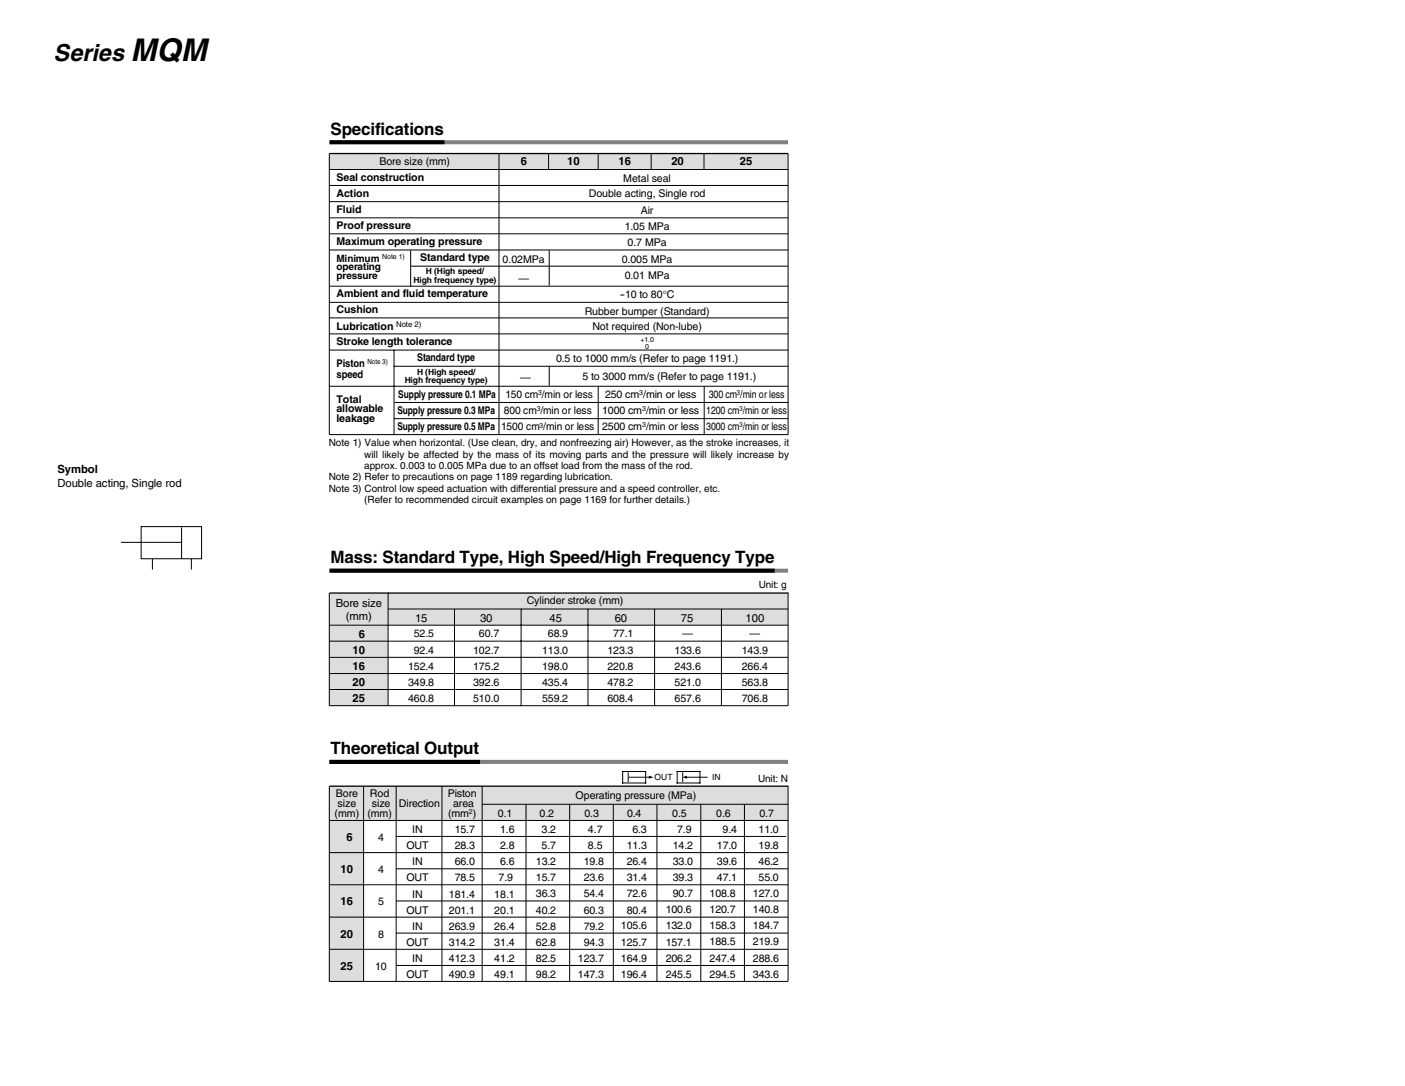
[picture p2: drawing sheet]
<svg xmlns="http://www.w3.org/2000/svg" width="279mm" height="216mm" viewBox="0 0 279 216" stroke-linecap="round" stroke-linejoin="round" font-family="sans-serif">
<defs><g id="words">
<text font-size="6.4" x="26" y="12.1">MQM</text>
<text font-size="4.8" x="10.7" y="12.1">Series</text>
<g font-size="3.4">
<text x="65.7" y="26.8">Specifications</text>
<text x="65.7" y="111.9">Mass: Standard Type, High Speed/High Frequency Type</text>
<text x="65.7" y="149.9">Theoretical Output</text>
</g>
<g font-size="2.2">
<text x="103.6" y="32.9">6</text>
<text x="112.8" y="32.9">10</text>
<text x="123" y="32.9">16</text>
<text x="133.5" y="32.9">20</text>
<text x="147.2" y="32.9">25</text>
<text x="11.4" y="94">Symbol</text>
<text x="11.4" y="96.8">Double acting, Single rod</text>
<text x="66.8" y="120.6">Bore size</text>
<text x="68.7" y="123.3">(mm)</text>
<text x="82.5" y="123.7">15</text>
<text x="95.5" y="123.7">30</text>
<text x="109.3" y="123.7">45</text>
<text x="122.3" y="123.7">60</text>
<text x="135.4" y="123.7">75</text>
<text x="148.3" y="123.7">100</text>
<text x="70.1" y="130">10</text>
<text x="71.3" y="126.8">6</text>
<text x="70.1" y="133.2">16</text>
<text x="70.1" y="136.4">20</text>
<text x="70.1" y="139.6">25</text>
<text x="68.9" y="167.2">6</text>
<text x="67.7" y="173.6">10</text>
<text x="67.7" y="180">16</text>
<text x="67.7" y="186.4">20</text>
<text x="67.7" y="192.8">25</text>
</g>
<g font-size="2.1">
<text x="66.9" y="35.9">Seal construction</text>
<text x="75.4" y="32.8">Bore size (mm)</text>
<text x="66.9" y="39.2">Action</text>
<text x="117.1" y="39.2">Double acting, Single rod</text>
<text x="124" y="36.2">Metal seal</text>
<text x="66.9" y="42.4">Fluid</text>
<text x="66.9" y="45.6">Proof pressure</text>
<text x="124.2" y="45.7">1.05 MPa</text>
<text x="127.4" y="42.5">Air</text>
<text x="66.9" y="48.7">Maximum operating pressure</text>
<text x="83.6" y="51.9">Standard type</text>
<text x="99.9" y="52.2">0.02MPa</text>
<text x="123.7" y="52.2">0.005 MPa</text>
<text x="124.8" y="49">0.7 MPa</text>
<text x="66.9" y="59.1">Ambient and fluid temperature</text>
<text x="103.1" y="56">—</text>
<text x="123.2" y="59.2">-10 to 80°C</text>
<text x="124.2" y="55.5">0.01 MPa</text>
<text x="66.9" y="62.2">Cushion</text>
<text x="66.9" y="65.6">Lubrication</text>
<text x="116.3" y="62.6">Rubber bumper (Standard)</text>
<text x="117.8" y="65.7">Not required (Non-lube)</text>
<text x="66.9" y="68.6">Stroke length tolerance</text>
<text x="83" y="71.7">Standard type</text>
<text x="110.6" y="71.9">0.5 to 1000 mm/s (Refer to page 1191.)</text>
<text x="66.9" y="73">Piston</text>
<text x="66.9" y="75.2">speed</text>
<text x="103.5" y="75.7">—</text>
<text x="115.8" y="75.6">5 to 3000 mm/s (Refer to page 1191.)</text>
<text x="66.9" y="80.1">Total</text>
<text x="66.9" y="82">allowable</text>
<text x="66.9" y="84">leakage</text>
<text x="79" y="82.4">Supply pressure 0.3 MPa</text>
<text x="79.2" y="79.2">Supply pressure 0.1 MPa</text>
<text x="100.2" y="82.4">800 cm /min or less</text>
<text x="100.5" y="79.2">150 cm /min or less</text>
<text x="119.7" y="82.3">1000 cm /min or less</text>
<text x="120.3" y="79.1">250 cm /min or less</text>
<text x="140.4" y="82.3">1200 cm /min or less</text>
<text x="140.9" y="79.1">300 cm /min or less</text>
<text x="79" y="85.6">Supply pressure 0.5 MPa</text>
<text x="99.7" y="85.6">1500 cm /min or less</text>
<text x="119.7" y="85.5">2500 cm /min or less</text>
<text x="140.4" y="85.5">3000 cm /min or less</text>
<text x="104.8" y="120.1">Cylinder stroke (mm)</text>
<text x="82.3" y="126.7">52.5</text>
<text x="82.3" y="129.9">92.4</text>
<text x="94.1" y="129.9">102.7</text>
<text x="95.2" y="126.7">60.7</text>
<text x="107.8" y="129.9">113.0</text>
<text x="109" y="126.7">68.9</text>
<text x="120.8" y="129.9">123.3</text>
<text x="121.9" y="126.7">77.1</text>
<text x="134.2" y="129.9">133.6</text>
<text x="135.7" y="126.7">—</text>
<text x="147.5" y="129.9">143.9</text>
<text x="149.1" y="126.7">—</text>
<text x="81.2" y="133.1">152.4</text>
<text x="81.2" y="136.3">349.8</text>
<text x="94.1" y="133.1">175.2</text>
<text x="94.1" y="136.3">392.6</text>
<text x="107.8" y="133.1">198.0</text>
<text x="107.8" y="136.3">435.4</text>
<text x="120.8" y="133.1">220.8</text>
<text x="120.8" y="136.3">478.2</text>
<text x="134.2" y="133.1">243.6</text>
<text x="134.2" y="136.3">521.0</text>
<text x="147.5" y="133.1">266.4</text>
<text x="147.5" y="136.3">563.8</text>
<text x="81.2" y="139.5">460.8</text>
<text x="94.1" y="139.5">510.0</text>
<text x="107.8" y="139.5">559.2</text>
<text x="120.8" y="139.5">608.4</text>
<text x="134.2" y="139.5">657.6</text>
<text x="147.5" y="139.5">706.8</text>
<text x="66.8" y="158.5">Bore</text>
<text x="67.1" y="160.5">size</text>
<text x="73.6" y="158.5">Rod</text>
<text x="74" y="160.5">size</text>
<text x="79.3" y="160.5">Direction</text>
<text x="89" y="158.5">Piston</text>
<text x="90.1" y="160.4">area</text>
<text x="114.5" y="158.8">Operating pressure (MPa)</text>
<text x="66.5" y="162.4">(mm)</text>
<text x="73.1" y="162.4">(mm)</text>
<text x="75.2" y="167.2">4</text>
<text x="82" y="165.6">IN</text>
<text x="89.1" y="162.4">(mm )</text>
<text x="90.4" y="165.6">15.7</text>
<text x="99" y="162.4">0.1</text>
<text x="99.4" y="165.6">1.6</text>
<text x="107.3" y="162.4">0.2</text>
<text x="107.7" y="165.6">3.2</text>
<text x="116.2" y="162.4">0.3</text>
<text x="116.9" y="165.6">4.7</text>
<text x="124.7" y="162.4">0.4</text>
<text x="125.8" y="165.6">6.3</text>
<text x="133.7" y="162.4">0.5</text>
<text x="134.7" y="165.6">7.9</text>
<text x="142.4" y="162.4">0.6</text>
<text x="143.7" y="165.6">9.4</text>
<text x="150.8" y="165.5">11.0</text>
<text x="151" y="162.3">0.7</text>
<text x="75.2" y="173.6">4</text>
<text x="80.8" y="168.8">OUT</text>
<text x="82" y="172">IN</text>
<text x="90.4" y="168.8">28.3</text>
<text x="90.4" y="172">66.0</text>
<text x="99.4" y="168.8">2.8</text>
<text x="99.4" y="172">6.6</text>
<text x="106.6" y="172">13.2</text>
<text x="107.7" y="168.8">5.7</text>
<text x="116.1" y="172">19.8</text>
<text x="116.9" y="168.8">8.5</text>
<text x="124.6" y="168.8">11.3</text>
<text x="124.6" y="172">26.4</text>
<text x="133.8" y="168.8">14.2</text>
<text x="133.8" y="172">33.0</text>
<text x="142.5" y="168.7">17.0</text>
<text x="142.5" y="172">39.6</text>
<text x="150.8" y="168.7">19.8</text>
<text x="150.8" y="172">46.2</text>
<text x="75.2" y="180">5</text>
<text x="80.8" y="175.2">OUT</text>
<text x="82" y="178.4">IN</text>
<text x="89.2" y="178.4">181.4</text>
<text x="90.4" y="175.2">78.5</text>
<text x="98.3" y="178.4">18.1</text>
<text x="99.1" y="175.2">7.9</text>
<text x="106.6" y="175.2">15.7</text>
<text x="106.6" y="178.4">36.3</text>
<text x="116.1" y="175.2">23.6</text>
<text x="116.1" y="178.4">54.4</text>
<text x="124.6" y="175.2">31.4</text>
<text x="124.6" y="178.4">72.6</text>
<text x="133.8" y="175.2">39.3</text>
<text x="133.8" y="178.4">90.7</text>
<text x="141.1" y="178.4">108.8</text>
<text x="142.5" y="175.2">47.1</text>
<text x="149.7" y="178.4">127.0</text>
<text x="150.8" y="175.2">55.0</text>
<text x="80.8" y="181.6">OUT</text>
<text x="82" y="184.8">IN</text>
<text x="89.2" y="181.6">201.1</text>
<text x="89.2" y="184.8">263.9</text>
<text x="98.3" y="181.6">20.1</text>
<text x="98.3" y="184.8">26.4</text>
<text x="106.6" y="181.6">40.2</text>
<text x="106.6" y="184.8">52.8</text>
<text x="116.1" y="181.6">60.3</text>
<text x="116.1" y="184.8">79.2</text>
<text x="123.5" y="184.8">105.6</text>
<text x="124.6" y="181.6">80.4</text>
<text x="132.4" y="181.6">100.6</text>
<text x="132.4" y="184.8">132.0</text>
<text x="141.1" y="181.6">120.7</text>
<text x="141.1" y="184.8">158.3</text>
<text x="149.7" y="181.6">140.8</text>
<text x="149.7" y="184.8">184.7</text>
<text x="75.2" y="186.4">8</text>
<text x="80.8" y="188">OUT</text>
<text x="82" y="191.2">IN</text>
<text x="89.2" y="188">314.2</text>
<text x="89.2" y="191.2">412.3</text>
<text x="98.3" y="188">31.4</text>
<text x="98.3" y="191.2">41.2</text>
<text x="106.6" y="188">62.8</text>
<text x="106.6" y="191.2">82.5</text>
<text x="114.9" y="191.2">123.7</text>
<text x="116.1" y="188">94.3</text>
<text x="123.5" y="188">125.7</text>
<text x="123.5" y="191.2">164.9</text>
<text x="132.4" y="188">157.1</text>
<text x="132.4" y="191.2">206.2</text>
<text x="141.1" y="188">188.5</text>
<text x="141.1" y="191.2">247.4</text>
<text x="149.7" y="188">219.9</text>
<text x="149.7" y="191.2">288.6</text>
<text x="74.6" y="192.8">10</text>
<text x="80.8" y="194.4">OUT</text>
<text x="89.2" y="194.4">490.9</text>
<text x="98.3" y="194.4">49.1</text>
<text x="106.6" y="194.4">98.2</text>
<text x="114.9" y="194.4">147.3</text>
<text x="123.5" y="194.4">196.4</text>
<text x="132.4" y="194.4">245.5</text>
<text x="141.1" y="194.4">294.5</text>
<text x="149.7" y="194.4">343.6</text>
</g>
<g font-size="2">
<text x="66.9" y="52.1">Minimum</text>
<text x="66.9" y="53.8">operating</text>
<text x="66.9" y="55.5">pressure</text>
<text x="65.4" y="88.7">Note 1) Value when horizontal. (Use clean, dry, and nonfreezing air) However, as the stroke increases, it</text>
<text x="65.4" y="95.5">Note 2) Refer to precautions on page 1189 regarding lubrication.</text>
<text x="72.4" y="91">will likely be affected by the mass of its moving parts and the pressure will likely increase by</text>
<text x="72.4" y="93.3">approx. 0.003 to 0.005 MPa due to an offset load from the mass of the rod.</text>
<text x="65.4" y="97.8">Note 3) Control low speed actuation with differential pressure and a speed controller, etc.</text>
<text x="72.4" y="100">(Refer to recommended circuit examples on page 1169 for further details.)</text>
<text x="150.9" y="117">Unit: g</text>
<text x="150.7" y="155.4">Unit: N</text>
</g>
<g font-size="1.7">
<text x="82.2" y="56.3">High frequency type)</text>
<text x="84.7" y="54.6">H (High speed/</text>
<text x="80.5" y="76.2">High frequency type)</text>
<text x="82.9" y="74.5">H (High speed/</text>
<text x="130.2" y="155.2">OUT</text>
<text x="141.6" y="155.2">IN</text>
</g>
<text font-size="1.6" x="78.8" y="65.1">Note 2)</text>
<g font-size="1.4">
<text x="76" y="51.5">Note 1)</text>
<text x="127.3" y="67.9">+1.0</text>
<text x="128.3" y="69.3">0</text>
<text x="73.1" y="72.4">Note 3)</text>
<text x="106.7" y="81.8">3</text>
<text x="107" y="78.6">3</text>
<text x="127.1" y="78.5">3</text>
<text x="127.7" y="81.7">3</text>
<text x="146.6" y="78.5">3</text>
<text x="147.1" y="81.7">3</text>
<text x="107.3" y="85">3</text>
<text x="127.7" y="84.9">3</text>
<text x="147.1" y="84.9">3</text>
<text x="93.3" y="161.9">2</text>
</g>
</g></defs>
<path d="M24 107.8h12.1M28.1 104.7h12v6.4h-12zM30.3 111.2v2M36.1 104.9v6.1M38.1 111.2v2" fill="none" stroke="#000" stroke-width=".2"/>
<path d="M65.5 113.5h91.2M65.5 151.5h91.2" fill="none" stroke="#7f7f7f" stroke-width=".8" stroke-linecap="butt"/>
<path d="M65.5 113.5h88.6M65.5 151.5h30" fill="none" stroke="#000" stroke-width=".8" stroke-linecap="butt"/>
<g fill="#ddd">
<path d="M77.2 117.9h79.5v6.3h-79.5z"/>
<path d="M65.5 117.9h11.7v22.4h-11.7z"/>
</g>
<g fill="none" stroke="#000" stroke-width=".2">
<path d="M65.5 117.9v22.4M77.2 117.9v22.4M156.7 117.8v22.5h-91.3M65.5 124.3h91.2M65.5 127.5h91.2M65.5 130.7h91.2M65.5 133.9h91.2M65.5 137.1h91.2M77.2 121.1h79.5M90.4 121.1v19.2M103.6 121.1v19.2M116.9 121.1v19.2"/>
<path d="M130.2 121.1v19.2M143.5 121.1v19.2"/>
</g>
<path d="M65.5 117.9h91.2" fill="none" stroke="#000" stroke-width=".25"/>
<g fill="#ddd">
<path d="M72.3 156.3h84.4v6.8h-84.4z"/>
<path d="M65.5 156.3h6.8v38.8h-6.8z"/>
</g>
<path d="M65.5 156.3h91.2" fill="none" stroke="#000" stroke-width=".25"/>
<g fill="none" stroke="#000" stroke-width=".2">
<path d="M65.5 156.3v38.8h91.2M72.3 156.3v38.8M78.8 156.3v38.8M87.9 156.3v38.8M95.9 159.9h60.8M95.9 156.3v38.8M104.6 159.9v35.2M113.3 159.9v35.2M122 159.9v35.2M123.8 153.4h4.6v2.3h-4.6zM124.9 153.6v1.8M125 154.5h4.6"/>
<path d="M130.6 159.9v35.2M134.7 153.4h4.5v2.3h-4.5zM135.8 153.6v1.8M136.2 154.5h4.5M139.4 159.9v35.2M148 159.9v35.2M156.7 156.2v38.9M65.5 163.1h91.2M65.5 169.5h91.2M65.5 175.9h91.2M78.7 166.3h77.6M78.8 172.7h77.9"/>
<path d="M78.8 179.1h77.9M65.5 182.3h91.2M65.5 188.7h91.2M78.8 185.5h77.9M78.8 191.9h77.9"/>
</g>
<path d="M129 154.2l.9 .3-.9 .3zM135.7 154.5l.9-.3v.6z" fill="#000"/>
<path d="M65.5 28.3h91.2" fill="none" stroke="#7f7f7f" stroke-width=".8" stroke-linecap="butt"/>
<path d="M65.5 28.3h22.9" fill="none" stroke="#000" stroke-width=".8" stroke-linecap="butt"/>
<path d="M65.5 30.5h91.2v3.2h-91.2z" fill="#ddd"/>
<g fill="none" stroke="#000" stroke-width=".2">
<path d="M65.5 30.5v55.9M65.5 33.7h91.2M65.5 36.9h91.2M99.2 30.5v55.8M109.1 30.6v3.1M119 30.5v3.2M129.5 30.5v3.2M140 30.5v3.2M156.7 30.5v55.9M65.5 40.1h91.2M65.5 43.3h91.2M65.5 46.5h91.2"/>
<path d="M65.5 49.7h91.2M65.5 56.9h91.2M81.7 49.8v7.1M81.7 52.9h75M109.2 49.7v7.1M65.5 60.1h91.2M65.5 63.2h91.2M65.5 66.4h91.2M65.5 69.6h91.2M65.5 76.8h91.2M78.3 72.8h78.4M78.4 69.6v16.8"/>
<path d="M109.2 72.8v3.9M119 76.8v9.5M140 76.8v9.6M65.5 86.4h91.2M78.4 83.2h78.3M78.5 80h78.2"/>
</g>
<path d="M65.5 30.5h91.2" fill="none" stroke="#000" stroke-width=".25"/>
<use href="#words"/>
</svg>
